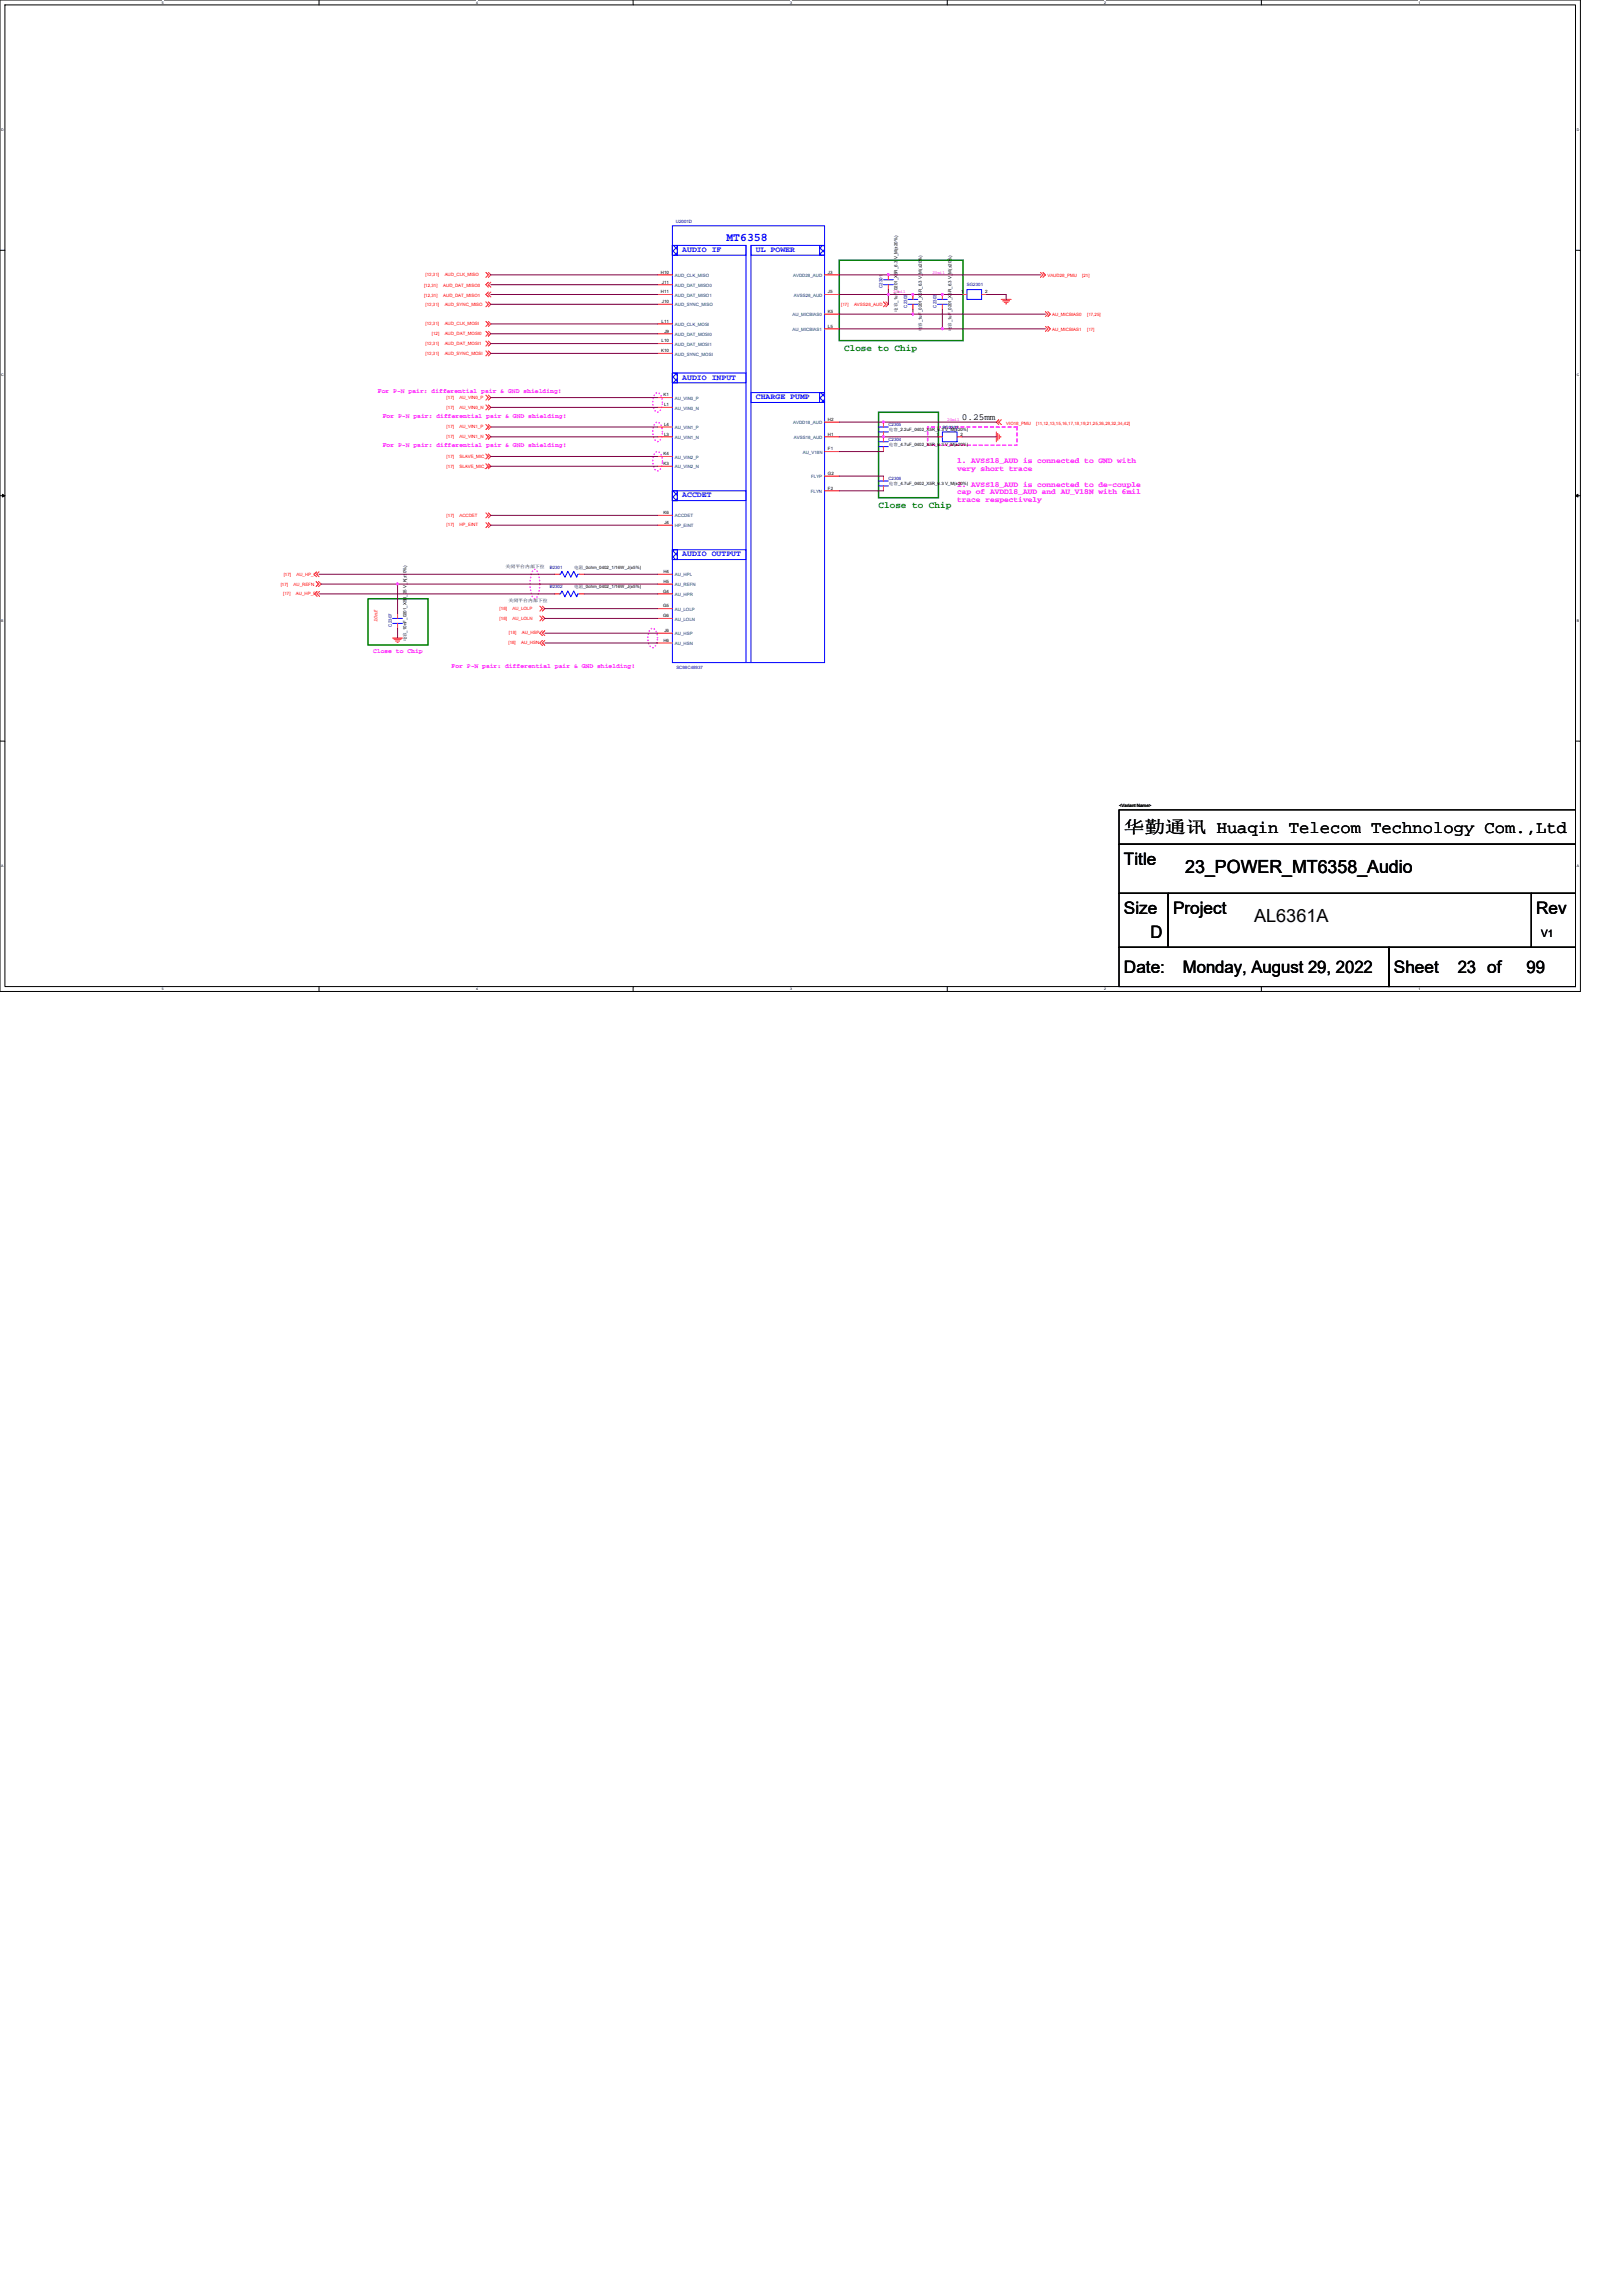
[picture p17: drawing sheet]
<svg xmlns="http://www.w3.org/2000/svg" width="210mm" height="297mm" viewBox="0 0 210 297" stroke-linecap="round" stroke-linejoin="round" font-family="sans-serif">
<defs><g id="words">
<g font-size="2.3">
<text x="153.4" y="112.9">23_POWER_MT6358_Audio</text>
<text x="162.2" y="119.3">AL6361A</text>
</g>
<g font-size="2.2">
<text x="145.4" y="107.8">华勤通讯 Huaqin Telecom Technology Com.,Ltd</text>
<text x="145.4" y="111.8">Title</text>
<text x="145.4" y="118.2">Size</text>
<text x="151.8" y="118.2">Project</text>
<text x="198.8" y="118.2">Rev</text>
<text x="145.4" y="125.8">Date:</text>
<text x="148.8" y="121.4">D</text>
<text x="153" y="125.8">Monday, August 29, 2022</text>
<text x="180.3" y="125.8">Sheet</text>
<text x="188.6" y="125.8">23 of</text>
<text x="197.5" y="125.8">99</text>
</g>
<text font-size="1.5" fill="#00f" x="94" y="31.1">MT6358</text>
<text font-size="1.3" x="199.4" y="121.2">V1</text>
<g font-size="1.2" fill="#008000">
<text x="109.2" y="45.4">Close to Chip</text>
<text x="113.7" y="65.7">Close to Chip</text>
</g>
<text font-size="1.2" x="124.5" y="54.3">0.25mm</text>
<g font-size="1" fill="#00f">
<text x="88.3" y="32.6">AUDIO IF</text>
<text x="97.8" y="32.6">UL POWER</text>
<text x="88.3" y="49.1">AUDIO INPUT</text>
<text x="97.8" y="51.6">CHARGE PUMP</text>
<text x="88.3" y="64.3">ACCDET</text>
<text x="88.3" y="72">AUDIO OUTPUT</text>
</g>
<g font-size="1" fill="#f0f">
<text x="123.8" y="59.9">1. AVSS18_AUD is connected to GND with</text>
<text x="123.8" y="60.9">very short trace</text>
<text x="123.8" y="62.9">2. AVSS18_AUD is connected to de-couple</text>
<text x="123.8" y="64">cap of AVDD18_AUD and AU_V18N with 6mil</text>
<text x="123.8" y="65">trace respectively</text>
</g>
<g font-size=".8" fill="#f0f">
<text x="48.9" y="50.9">For P-N pair: differential pair &amp; GND shielding!</text>
<text x="49.5" y="54.1">For P-N pair: differential pair &amp; GND shielding!</text>
<text x="49.5" y="57.9">For P-N pair: differential pair &amp; GND shielding!</text>
<text x="48.3" y="84.5">Close to Chip</text>
<text x="58.4" y="86.4">For P-N pair: differential pair &amp; GND shielding!</text>
</g>
<text font-size=".7" fill="#ff8000" x="48.9" y="80.5" transform="rotate(-90 48.9 80.5)">10nf</text>
<g font-size=".6" fill="#000080">
<text x="87.4" y="28.9">U2001D</text>
<text x="114.2" y="37.3" transform="rotate(-90 114.2 37.3)">C2301</text>
<text x="117.4" y="39.8" transform="rotate(-90 117.4 39.8)">C2302</text>
<text x="121.2" y="39.8" transform="rotate(-90 121.2 39.8)">C2303</text>
<text x="125.1" y="37.1">SG2301</text>
<text x="114.9" y="57.1">C2304</text>
<text x="114.9" y="55.2">C2305</text>
<text x="121.9" y="55.5">SG2302</text>
<text x="114.9" y="62.1">C2306</text>
<text x="71.1" y="73.6">B2301</text>
<text x="71.1" y="76.1">B2302</text>
<text x="50.7" y="81.1" transform="rotate(-90 50.7 81.1)">C2307</text>
<text x="87.5" y="86.5">SC98C48937</text>
</g>
<g font-size=".6" fill="#f00">
<text x="55.1" y="35.7">[12,31]</text>
<text x="57.5" y="35.7">AUD_CLK_MISO</text>
<text x="135.5" y="35.9">VAUD28_PMU</text>
<text x="140" y="35.9">[21]</text>
<text x="54.9" y="38.4">[12,31]</text>
<text x="54.9" y="37.1">[12,31]</text>
<text x="55.1" y="39.5">[12,31]</text>
<text x="57.3" y="38.4">AUD_DAT_MISO1</text>
<text x="57.3" y="37.1">AUD_DAT_MISO0</text>
<text x="57.5" y="39.5">AUD_SYNC_MISO</text>
<text x="108.8" y="39.5">[17]</text>
<text x="110.5" y="39.5">AVSS28_AUD</text>
<text x="136.1" y="40.9">AU_MICBIAS0</text>
<text x="140.7" y="40.9">[17,25]</text>
<text x="55.1" y="42.1">[12,31]</text>
<text x="55.1" y="45.9">[12,31]</text>
<text x="55.1" y="44.6">[12,31]</text>
<text x="55.9" y="43.3">[12]</text>
<text x="57.5" y="42.1">AUD_CLK_MOSI</text>
<text x="57.5" y="45.9">AUD_SYNC_MOSI</text>
<text x="57.5" y="43.3">AUD_DAT_MOSI0</text>
<text x="57.5" y="44.6">AUD_DAT_MOSI1</text>
<text x="136.1" y="42.8">AU_MICBIAS1</text>
<text x="140.7" y="42.8">[17]</text>
<text x="57.8" y="52.9">[17]</text>
<text x="57.8" y="51.6">[17]</text>
<text x="59.4" y="52.9">AU_VIN0_N</text>
<text x="59.4" y="51.6">AU_VIN0_P</text>
<text x="57.8" y="55.4">[17]</text>
<text x="57.8" y="56.7">[17]</text>
<text x="57.8" y="59.2">[17]</text>
<text x="59.4" y="55.4">AU_VIN1_P</text>
<text x="59.4" y="56.7">AU_VIN1_N</text>
<text x="59.4" y="59.2">SLAVE_MIC_P</text>
<text x="130.2" y="55">VIO18_PMU</text>
<text x="134" y="55">[11,12,13,15,16,17,18,19,21,25,26,29,32,34,42]</text>
<text x="57.8" y="60.5">[17]</text>
<text x="59.4" y="60.5">SLAVE_MIC_M</text>
<text x="57.8" y="68.1">[17]</text>
<text x="57.8" y="66.8">[17]</text>
<text x="59.4" y="68.1">HP_EINT</text>
<text x="59.4" y="66.8">ACCDET</text>
<text x="36.3" y="75.8">[17]</text>
<text x="36.6" y="77">[17]</text>
<text x="36.7" y="74.5">[17]</text>
<text x="38" y="75.8">AU_REFN</text>
<text x="38.3" y="77">AU_HP_R</text>
<text x="38.4" y="74.5">AU_HP_L</text>
<text x="64.6" y="79">[18]</text>
<text x="64.6" y="80.2">[18]</text>
<text x="65.8" y="83.4">[18]</text>
<text x="65.8" y="82.1">[18]</text>
<text x="66.3" y="79">AU_LOLP</text>
<text x="66.3" y="80.2">AU_LOLN</text>
<text x="67.4" y="83.4">AU_HSN</text>
<text x="67.5" y="82.1">AU_HSP</text>
</g>
<g font-size=".6">
<text x="85.5" y="35.4">H10</text>
<text x="107.1" y="35.4">J3</text>
<text x="85.5" y="38">H11</text>
<text x="85.6" y="41.8">L11</text>
<text x="85.6" y="36.7">J11</text>
<text x="85.6" y="39.2">J10</text>
<text x="107.1" y="38">J5</text>
<text x="107.1" y="40.5">K5</text>
<text x="116.1" y="40.3" transform="rotate(-90 116.1 40.3)">电容_1uF_0201_X5R_6.3 V_M(±20%)</text>
<text x="124.3" y="38">1</text>
<text x="127.4" y="38">2</text>
<text x="85.5" y="45.6">K10</text>
<text x="85.6" y="44.3">L10</text>
<text x="86" y="43">J9</text>
<text x="107.1" y="42.4">L5</text>
<text x="119.3" y="42.9" transform="rotate(-90 119.3 42.9)">电容_1uF_0201_X5R_6.3 V_M(±20%)</text>
<text x="123.1" y="42.9" transform="rotate(-90 123.1 42.9)">电容_1uF_0201_X5R_6.3 V_M(±20%)</text>
<text x="85.9" y="51.3">K1</text>
<text x="85.9" y="52.6">L1</text>
<text x="85.9" y="58.9">K4</text>
<text x="85.9" y="55.1">L4</text>
<text x="85.9" y="56.4">L3</text>
<text x="107.1" y="54.5">H2</text>
<text x="107.1" y="56.4">H1</text>
<text x="107.1" y="58.3">F1</text>
<text x="115" y="57.7">电容_4.7uF_0402_X5R_6.3 V_M(±20%)</text>
<text x="115" y="55.8">电容_2.2uF_0402_X5R_6.3 V_M(±20%)</text>
<text x="121.2" y="56.4">1</text>
<text x="124.3" y="56.4">2</text>
<text x="85.9" y="60.2">K3</text>
<text x="107.1" y="63.4">F2</text>
<text x="107.1" y="61.4">G2</text>
<text x="115" y="62.8">电容_4.7uF_0402_X5R_6.3 V_M(±20%)</text>
<text x="85.9" y="66.5">K6</text>
<text x="86" y="67.8">J4</text>
<text x="65.4" y="73.5">关闭平台内部下拉</text>
<text x="65.8" y="77.8">关闭平台内部下拉</text>
<text x="74.3" y="73.6">电阻_0ohm_0402_1/16W_J(±5%)</text>
<text x="74.3" y="76.1">电阻_0ohm_0402_1/16W_J(±5%)</text>
<text x="85.8" y="76.7">G4</text>
<text x="85.8" y="74.1">H4</text>
<text x="85.8" y="75.4">H5</text>
<text x="52.6" y="83" transform="rotate(-90 52.6 83)">电容_10nF_0201_X5R_25 V_K(±10%)</text>
<text x="85.8" y="78.6">G5</text>
<text x="85.8" y="79.9">G6</text>
<text x="85.8" y="83">H6</text>
<text x="86" y="81.8">J6</text>
<text x="144.8" y="104.4">&lt;Variant Name&gt;</text>
</g>
<g font-size=".6" fill="#004080">
<text x="87.3" y="35.8">AUD_CLK_MISO</text>
<text x="102.6" y="35.8">AVDD28_AUD</text>
<text x="87.3" y="37.1">AUD_DAT_MISO0</text>
<text x="87.3" y="38.4">AUD_DAT_MISO1</text>
<text x="87.3" y="39.6">AUD_SYNC_MISO</text>
<text x="102.6" y="40.9">AU_MICBIAS0</text>
<text x="102.7" y="38.4">AVSS28_AUD</text>
<text x="87.3" y="44.7">AUD_DAT_MOSI1</text>
<text x="87.3" y="42.2">AUD_CLK_MOSI</text>
<text x="87.3" y="43.5">AUD_DAT_MOSI0</text>
<text x="87.3" y="46">AUD_SYNC_MOSI</text>
<text x="102.6" y="42.8">AU_MICBIAS1</text>
<text x="87.3" y="51.7">AU_VIN0_P</text>
<text x="87.3" y="53">AU_VIN0_N</text>
<text x="87.3" y="55.5">AU_VIN1_P</text>
<text x="87.3" y="59.3">AU_VIN2_P</text>
<text x="87.3" y="56.8">AU_VIN1_N</text>
<text x="102.6" y="54.9">AVDD18_AUD</text>
<text x="102.7" y="56.8">AVSS18_AUD</text>
<text x="103.9" y="58.7">AU_V18N</text>
<text x="87.3" y="60.6">AU_VIN2_N</text>
<text x="104.9" y="63.8">FLYN</text>
<text x="104.9" y="61.9">FLYP</text>
<text x="87.3" y="68.2">HP_EINT</text>
<text x="87.3" y="67">ACCDET</text>
<text x="87.3" y="74.6">AU_HPL</text>
<text x="87.3" y="77.1">AU_HPR</text>
<text x="87.3" y="75.8">AU_REFN</text>
<text x="87.3" y="79">AU_LOLP</text>
<text x="87.3" y="80.3">AU_LOLN</text>
<text x="87.3" y="82.2">AU_HSP</text>
<text x="87.3" y="83.5">AU_HSN</text>
</g>
<g font-size=".6" fill="#f0f">
<text x="120.7" y="35.4">20mil</text>
<text x="115.6" y="38">20mil</text>
<text x="122.6" y="54.5">20mil</text>
</g>
<g font-size=".5">
<text x="21" y=".5">5</text>
<text x="61.6" y=".5">4</text>
<text x="102.2" y=".5">3</text>
<text x="142.9" y=".5">2</text>
<text x="183.5" y=".5">1</text>
<text x=".2" y="16.9">D</text>
<text x="204" y="16.9">D</text>
<text x=".2" y="48.7">C</text>
<text x="204" y="48.7">C</text>
<text x=".2" y="80.4">B</text>
<text x="204" y="80.4">B</text>
<text x=".2" y="112.2">A</text>
<text x="204" y="112.2">A</text>
<text x="21" y="128.1">5</text>
<text x="61.6" y="128.1">4</text>
<text x="102.2" y="128.1">3</text>
<text x="142.9" y="128.1">2</text>
<text x="183.5" y="128.1">1</text>
</g>
</g></defs>
<path d="M0 0h204.5v128.3h-204.5zM.6 .6h203.2v127h-203.2z" fill="none" stroke="#000" stroke-width=".13"/>
<g fill="#fff">
<path d="M21 .1h.2v.5h-.2z"/>
<path d="M21 127.7h.2v.5h-.2z"/>
</g>
<path d="M41.3 0v.6M41.3 127.6v.7" fill="none" stroke="#000" stroke-width=".13"/>
<g fill="#fff">
<path d="M61.6 .1h.2v.5h-.2z"/>
<path d="M61.6 127.7h.2v.5h-.2z"/>
</g>
<path d="M81.9 0v.6M81.9 127.6v.7" fill="none" stroke="#000" stroke-width=".13"/>
<g fill="#fff">
<path d="M102.2 .1h.3v.5h-.3z"/>
<path d="M102.2 127.7h.3v.5h-.3z"/>
</g>
<path d="M122.6 0v.6M122.6 127.6v.7" fill="none" stroke="#000" stroke-width=".13"/>
<g fill="#fff">
<path d="M142.9 .1h.2v.5h-.2z"/>
<path d="M142.9 127.7h.2v.5h-.2z"/>
</g>
<path d="M163.2 0v.6M163.2 127.6v.7" fill="none" stroke="#000" stroke-width=".13"/>
<g fill="#fff">
<path d="M183.5 .1h.3v.5h-.3z"/>
<path d="M183.5 127.7h.3v.5h-.3z"/>
<path d="M.2 16.5h.3v.5h-.3z"/>
<path d="M204 16.5h.3v.5h-.3z"/>
<path d="M.2 48.3h.3v.5h-.3z"/>
<path d="M204 48.3h.3v.5h-.3z"/>
</g>
<path d="M0 32.4h.6M203.8 32.4h.7" fill="none" stroke="#000" stroke-width=".13"/>
<g fill="#fff">
<path d="M.2 80h.3v.5h-.3z"/>
<path d="M204 80h.3v.5h-.3z"/>
</g>
<path d="M0 64.1h.6M203.8 64.1h.7" fill="none" stroke="#000" stroke-width=".13"/>
<path d="M.3 63.9l.3 .2-.3 .2zM203.8 64.1l.4-.2v.4z" fill="#000" stroke="#000" stroke-width=".13"/>
<g fill="#fff">
<path d="M.2 111.8h.2v.5h-.2z"/>
<path d="M204 111.8h.3v.5h-.3z"/>
</g>
<path d="M0 95.9h.6M203.8 95.9h.7M144.8 109.2h59v6.4h-59zM144.8 104.8h59v4.4h-59zM144.8 115.6h6.3v7h-6.3zM151.1 115.6h47v7h-47zM198.1 115.6h5.7v7h-5.7zM144.8 122.6h34.9v5h-34.9zM179.7 122.6h24.1v5h-24.1z" fill="none" stroke="#000" stroke-width=".13"/>
<path d="M84.8 58.5l.3-.1a1.12 1.12 0 0 1 .6 1.3 1.15 1.15 0 0 1-.6 1.2 1.15 1.15 0 0 1-.6-1.2v-.5zM84.8 54.7l.3-.1a1.12 1.12 0 0 1 .6 1.3 1.15 1.15 0 0 1-.6 1.2 1.15 1.15 0 0 1-.6-1.2v-.5zM84.8 50.9l.3-.1a1.12 1.12 0 0 1 .6 1.2 1.15 1.15 0 0 1-.6 1.3 1.15 1.15 0 0 1-.6-1.3v-.4zM69 73.8l.2-.1a1.37 1.37 0 0 1 .6 1.2 3.8 3.8 0 0 1-.4 2.5h-.2a1.39 1.39 0 0 1-.6-1.3 3.9 3.9 0 0 1 .4-2.3zM84.2 81.4l.2-.1a1.12 1.12 0 0 1 .7 1.2 1.15 1.15 0 0 1-.7 1.3 1.15 1.15 0 0 1-.6-1.3l.1-.5z" fill="none" stroke="#f0f" stroke-width=".19" stroke-dasharray="0 .4"/>
<path d="M120 55.2h11.6v2.4h-11.6z" fill="none" stroke="#f0f" stroke-width=".19" stroke-dasharray=".4 .4"/>
<path d="M108.6 33.7h16v10.4h-16zM113.7 53.3h7.7v11.1h-7.7zM47.6 77.5h7.8v5.9h-7.8z" fill="none" stroke="#008000" stroke-width=".19"/>
<g fill="none" stroke="#f00" stroke-width=".13">
<path d="M62.9 39.1l.3 .3-.3 .3M62.9 35.2l.3 .4-.3 .3M63.2 37.8l-.3 .3 .3 .3M63.2 36.5l-.3 .3 .3 .3M63.2 39.1l.3 .3-.3 .3M63.2 35.2l.3 .4-.3 .3M63.5 37.8l-.3 .3 .3 .3M63.5 36.5l-.3 .3 .3 .3M114.3 39.1l.3 .3-.3 .3M114.6 39.1l.3 .3-.3 .3M114.9 35.6v.6M114.9 36.8v.7"/>
<path d="M118.1 39.4v.6M118.1 38.1v.6M121.9 38.1v.6M121.9 39.4v.6M129.5 38.7h1.3M129.7 38.9h.9M129.9 39.1h.5M130.1 39.3h.1M134.6 35.2l.3 .4-.3 .3M134.9 35.2l.4 .4-.4 .3M62.9 41.6l.3 .3-.3 .3M62.9 45.4l.3 .3-.3 .3"/>
<path d="M62.9 42.9l.3 .3-.3 .3M62.9 44.1l.3 .3-.3 .4M62.9 52.4l.3 .3-.3 .3M62.9 51.1l.3 .3-.3 .4M62.9 54.9l.3 .3-.3 .4M62.9 56.2l.3 .3-.3 .3M62.9 58.7l.3 .4-.3 .3M63.2 41.6l.3 .3-.3 .3M63.2 45.4l.3 .3-.3 .3M63.2 42.9l.3 .3-.3 .3M63.2 44.1l.3 .3-.3 .4M63.2 52.4l.3 .3-.3 .3"/>
<path d="M63.2 51.1l.3 .3-.3 .4M63.2 54.9l.3 .3-.3 .4M63.2 56.2l.3 .3-.3 .3M63.2 58.7l.3 .4-.3 .3M121.3 56.5h.6M123.8 56.5h.7M128.9 55.9v1.2M129.1 56.1v.9M129.2 54.3l-.3 .3 .3 .3M129.3 56.3v.5M129.5 56.5v.1M129.5 54.3l-.3 .3 .3 .3"/>
<path d="M135.3 40.3l.3 .3-.3 .4M135.3 42.2l.3 .3-.3 .4M135.6 40.3l.3 .3-.3 .4M135.6 42.2l.3 .3-.3 .4M40.9 75.2l.3 .4-.3 .3M41 74l-.4 .3 .4 .3M41 76.5l-.3 .3 .3 .4M41.2 75.2l.3 .4-.3 .3M41.3 74l-.3 .3 .3 .3M41.3 76.5l-.3 .3 .3 .4M51.4 79.4v.6M62.9 67.6l.3 .3-.3 .4"/>
<path d="M62.9 66.4l.3 .3-.3 .3M62.9 60l.3 .3-.3 .3M63.2 67.6l.3 .3-.3 .4M63.2 66.4l.3 .3-.3 .3M63.2 60l.3 .3-.3 .3M69.8 78.4l.4 .3-.4 .4M69.8 79.7l.4 .3-.4 .3M70.2 78.4l.3 .3-.3 .4M70.2 79.7l.3 .3-.3 .3M71.8 74.3h.6M74.9 74.3h.7M50.8 82.5h1.3"/>
<path d="M51 82.7h.9M51.2 82.9h.5M51.4 83.1h.1M51.4 80.6v.7M70.2 82.9l-.4 .3 .4 .3M70.2 81.6l-.4 .3 .4 .3M70.5 82.9l-.3 .3 .3 .3M70.5 81.6l-.3 .3 .3 .3"/>
</g>
<g fill="none" stroke="#00f" stroke-width=".13">
<path d="M87 31.7h9.5v1.3h-9.5zM96.5 31.7v54M114.3 36.2h1.3M114.3 36.8h1.3M114.9 36.2h.1M114.9 36.8h.1M117.5 39.4h1.2M117.5 38.7h1.2M118.1 39.4h.1M118.1 38.7h.1M121.3 38.7h1.3M121.3 39.4h1.3"/>
<path d="M121.9 38.7h.1M121.9 39.4h.1M121.9 55.9h1.9v1.2h-1.9zM121.9 56.5h.1M123.8 56.5h.1M72.4 74.3h.1l.2-.4 .4 .8 .4-.8 .4 .8 .3-.8 .4 .8 .1-.4h.2M72.4 74.3h.1M74.9 74.3h.1M50.8 80h1.3M50.8 80.6h1.3M51.4 80h.1M51.4 80.6h.1"/>
</g>
<path d="M106 31.7h.7v1.3h-.7z" fill="#fff"/>
<path d="M106 31.7h.7v1.3h-.7z" fill-rule="evenodd" fill="#00f" stroke="#00f" stroke-width=".13"/>
<path d="M87 31.7h.6v1.3h-.6z" fill="#fff"/>
<path d="M87 31.7h.6v1.3h-.6z" fill-rule="evenodd" fill="#00f" stroke="#00f" stroke-width=".13"/>
<path d="M87 29.2h19.7v56.5h-19.7zM97.2 31.7h9.5v1.3h-9.5zM97.2 31.7v54M97.2 50.8h9.5v1.3h-9.5z" fill="none" stroke="#00f" stroke-width=".13"/>
<path d="M106 50.8h.7v1.3h-.7z" fill="#fff"/>
<path d="M106 50.8h.7v1.3h-.7z" fill-rule="evenodd" fill="#00f" stroke="#00f" stroke-width=".13"/>
<path d="M87 48.3h.6v1.2h-.6z" fill="#fff"/>
<path d="M87 48.3h.6v1.2h-.6z" fill-rule="evenodd" fill="#00f" stroke="#00f" stroke-width=".13"/>
<path d="M87 48.3h9.5v1.2h-9.5z" fill="none" stroke="#00f" stroke-width=".13"/>
<path d="M87 63.5h.6v1.3h-.6z" fill="#fff"/>
<path d="M87 63.5h.6v1.3h-.6z" fill-rule="evenodd" fill="#00f" stroke="#00f" stroke-width=".13"/>
<path d="M87 63.5h9.5v1.3h-9.5z" fill="none" stroke="#00f" stroke-width=".13"/>
<path d="M87 71.1h.6v1.3h-.6z" fill="#fff"/>
<path d="M87 71.1h.6v1.3h-.6z" fill-rule="evenodd" fill="#00f" stroke="#00f" stroke-width=".13"/>
<g fill="none" stroke="#00f" stroke-width=".13">
<path d="M125.1 37.5h1.9v1.2h-1.9zM125.1 38.1h.1M127 38.1h.1M113.7 57.1h1.2M113.7 57.8h1.2M113.7 55.9h1.2M113.7 55.2h1.2M114.3 57.1h.1M114.3 57.8h.1M114.3 55.9h.1M114.3 55.2h.1M72.4 76.8h.1l.2-.3 .4 .7 .4-.7 .4 .7 .3-.7 .4 .7 .1-.4h.2"/>
<path d="M72.4 76.8h.1M74.9 76.8h.1M87 71.1h9.5v1.3h-9.5zM113.7 62.2h1.2M113.7 62.9h1.2M114.3 62.2h.1M114.3 62.9h.1"/>
</g>
<g fill="none" stroke="#f00" stroke-width=".13">
<path d="M85.1 36.8h1.9M85.1 38.1h1.9M85.1 35.6h1.9M85.1 39.4h1.9M106.7 35.6h1.9M106.7 38.1h1.9M124.5 38.1h.6M127 38.1h.6M85.1 44.4h1.9M85.1 41.9h1.9M85.1 43.2h1.9M85.1 45.7h1.9"/>
<path d="M85.1 55.2h1.9M85.1 59.1h1.9M85.1 51.4h1.9M85.1 56.5h1.9M85.1 52.7h1.9M106.7 58.4h1.9M106.7 54.6h1.9M106.7 56.5h1.9M106.7 40.6h1.9M106.7 42.5h1.9M114.3 55.9v1.2M114.3 57.8v.6"/>
<path d="M114.3 54.6v.6M71.8 76.8h.6M74.9 76.8h.7M85.1 60.3h1.9M85.1 67.9h1.9M85.1 66.7h1.9M85.1 74.3h1.9M85.1 76.8h1.9M85.1 75.6h1.9M85.1 78.7h1.9M106.7 61.6h1.9M106.7 63.5h1.9"/>
<path d="M114.3 61.6v.6M114.3 62.9v.6M85.1 80h1.9M85.1 81.9h1.9M85.1 83.2h1.9"/>
</g>
<g fill="none" stroke="#800040" stroke-width=".13">
<path d="M63.5 35.6h21.6M63.5 38.1h21.6M63.5 39.4h21.6M63.5 36.8h21.6M108.6 35.6h26M108.6 38.1h6.3M114.9 37.5v.6M114.9 38.1v1.3M114.9 38.1h9.6M127.6 38.1h2.6v.6M63.5 41.9h21.6M63.5 44.4h21.6"/>
<path d="M63.5 43.2h21.6M63.5 45.7h21.6M63.5 56.5h21.6M63.5 55.2h21.6M63.5 59.1h21.6M63.5 51.4h21.6M63.5 52.7h21.6M108.6 40.6h9.5M108.6 56.5h12.7M108.6 58.4h5.7M108.6 54.6h20.3M108.6 42.5h13.3"/>
<path d="M118.1 40v.6M118.1 40.6h17.2M121.9 42.5h13.4M121.9 40v2.5M124.5 56.5h4.4M41.3 74.3h30.5M41.3 76.8h30.5M41.5 75.6h9.9M51.4 75.6h33.7M51.4 75.6v3.8M63.5 66.7h21.6M63.5 67.9h21.6"/>
<path d="M63.5 60.3h21.6M70.5 78.7h14.6M75.6 76.8h9.5M75.6 74.3h9.5M108.6 61.6h5.7M108.6 63.5h5.7M51.4 81.3v1.2M70.5 81.9h14.6M70.5 83.2h14.6M70.5 80h14.6"/>
</g>
<g fill="#f0f" stroke="#f0f" stroke-width=".13">
<path d="M121.8 38h.2v.2h-.2z" fill-rule="evenodd"/>
<path d="M118 40.5h.2v.2h-.2z" fill-rule="evenodd"/>
<path d="M121.8 42.4h.2v.2h-.2z" fill-rule="evenodd"/>
<path d="M114.2 54.5h.2v.2h-.2z" fill-rule="evenodd"/>
<path d="M114.8 35.5h.2v.1h-.2z" fill-rule="evenodd"/>
<path d="M118 38h.2v.2h-.2z" fill-rule="evenodd"/>
<path d="M114.8 38h.2v.2h-.2z" fill-rule="evenodd"/>
<path d="M114.2 56.4h.2v.2h-.2z" fill-rule="evenodd"/>
<path d="M51.3 75.5h.2v.1h-.2z" fill-rule="evenodd"/>
<path d="M121.8 38h.2v.2h-.2z" fill-rule="evenodd"/>
<path d="M118 40.5h.2v.2h-.2z" fill-rule="evenodd"/>
<path d="M121.8 42.4h.2v.2h-.2z" fill-rule="evenodd"/>
<path d="M114.2 54.5h.2v.2h-.2z" fill-rule="evenodd"/>
<path d="M114.8 35.5h.2v.1h-.2z" fill-rule="evenodd"/>
<path d="M118 38h.2v.2h-.2z" fill-rule="evenodd"/>
<path d="M114.8 38h.2v.2h-.2z" fill-rule="evenodd"/>
<path d="M114.2 56.4h.2v.2h-.2z" fill-rule="evenodd"/>
<path d="M51.3 75.5h.2v.1h-.2z" fill-rule="evenodd"/>
</g>
<use href="#words"/>
</svg>
